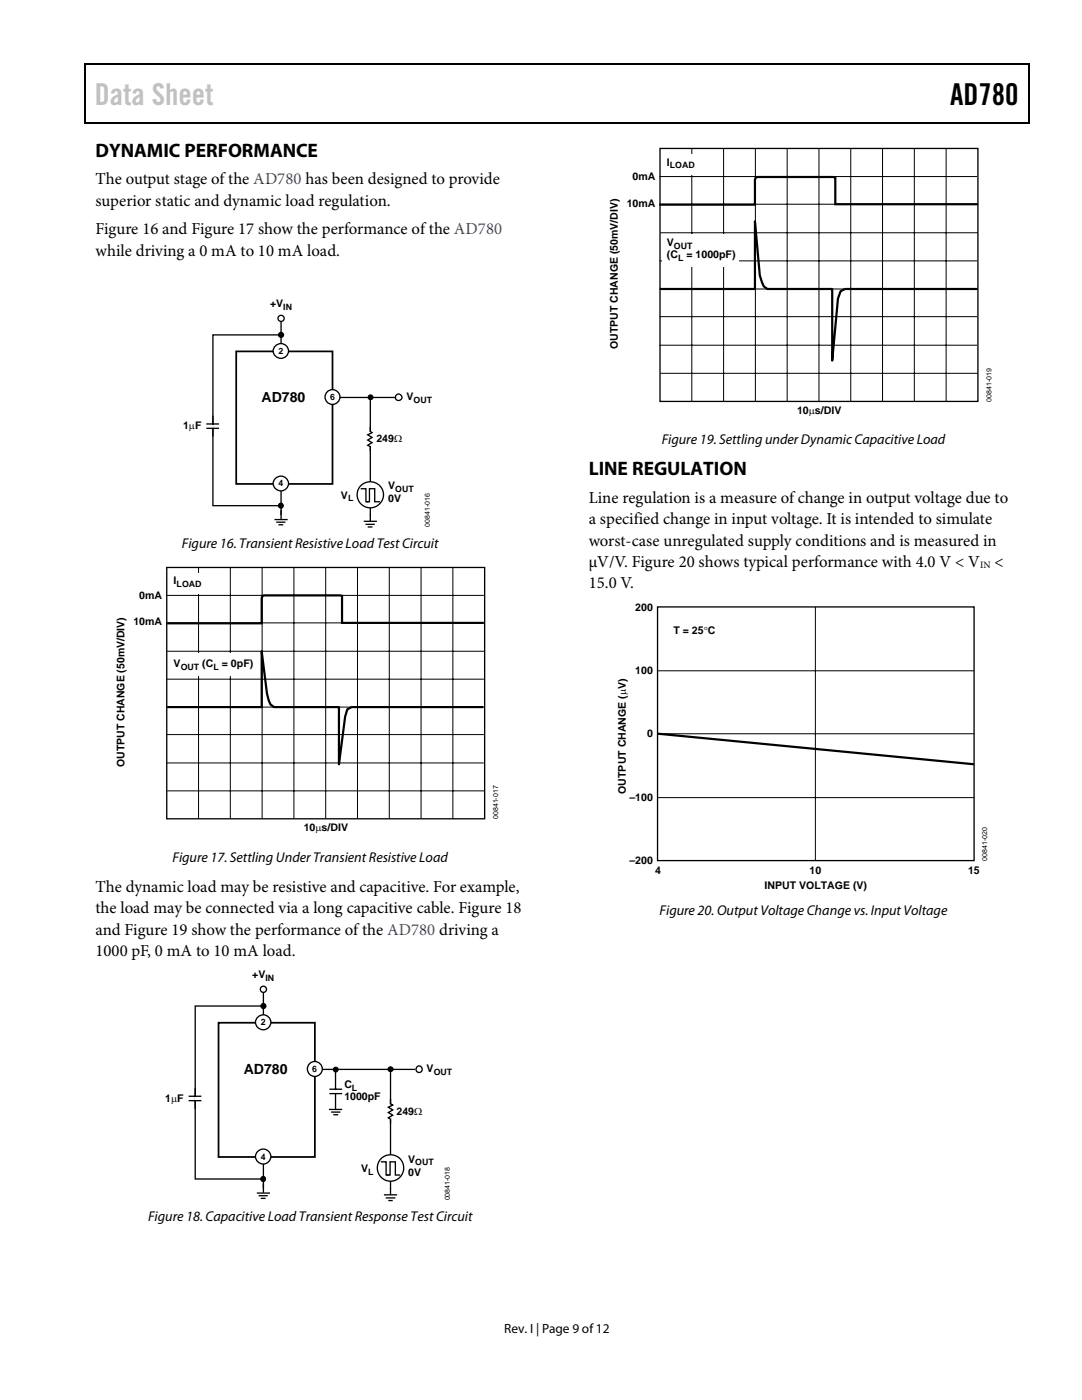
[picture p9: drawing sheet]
<svg xmlns="http://www.w3.org/2000/svg" width="216mm" height="279mm" viewBox="0 0 216 279" stroke-linecap="round" stroke-linejoin="round" font-family="sans-serif">
<defs><g id="words">
<text font-size="6" fill="#c1c1c1" x="18.9" y="20.9">Data Sheet</text>
<text font-size="6" x="189.6" y="20.9">AD780</text>
<g font-size="3.9">
<text x="19" y="31.3">DYNAMIC PERFORMANCE</text>
<text x="117.5" y="94.9">LINE REGULATION</text>
</g>
<g font-size="3.3">
<text x="19" y="36.8">The output stage of the AD780 has been designed to provide</text>
<text x="19" y="41.1">superior static and dynamic load regulation.</text>
<text x="19" y="46.8">Figure 16 and Figure 17 show the performance of the AD780</text>
<text x="19" y="51.1">while driving a 0 mA to 10 mA load.</text>
<text x="117.5" y="100.3">Line regulation is a measure ofchange in output voltage due to</text>
<text x="117.5" y="104.6">a specified change in input voltage. It is intended to simulate</text>
<text x="117.5" y="108.9">worst-case unregulated supply conditions and is measured in</text>
<text x="117.5" y="113.2">µV/V. Figure 20 shows typical performance with 4.0 V &lt; V</text>
<text x="198.5" y="113.2">&lt;</text>
<text x="117.5" y="117.4">15.0 V.</text>
<text x="19" y="178">The dynamic load may be resistive and capacitive. For example,</text>
<text x="19" y="182.2">the load may be connected via a long capacitive cable. Figure 18</text>
<text x="19.1" y="186.5">and Figure 19 show the performance of the AD780 driving a</text>
<text x="19.1" y="190.8">1000 pF, 0 mA to 10 mA load.</text>
</g>
<g font-size="2.8">
<text x="52.2" y="80.2">AD780</text>
<text x="132" y="88.5">Figure 19. Settling under Dynamic Capacitive Load</text>
<text x="36.3" y="109.4">Figure 16. Transient Resistive LoadTest Circuit</text>
<text x="34.4" y="172">Figure 17. Settling Under Transient Resistive Load</text>
<text x="131.6" y="182.6">Figure 20. Output Voltage Change vs. Input Voltage</text>
<text x="48.6" y="214.3">AD780</text>
<text x="29.5" y="243.8">Figure 18. Capacitive Load Transient Response Test Circuit</text>
</g>
<text font-size="2.7" x="100.6" y="266">Rev. I | Page 9 of12</text>
<g font-size="2.1">
<text x="133.1" y="33">I</text>
<text x="125" y="41.3">10mA</text>
<text x="126.2" y="36">0mA</text>
<text x="133.1" y="49.1">V</text>
<text x="133.1" y="51.5">(C</text>
<text x="137" y="51.5">= 1000pF)</text>
<text x="53.9" y="61.3">+V</text>
<text x="123.3" y="69.7" transform="rotate(-90 123.3 69.7)">OUTPUT CHANGE (50mV/DIV)</text>
<text x="81.1" y="79.8">V</text>
<text x="159" y="82.6">10µs/DIV</text>
<text x="36.5" y="85.7">1µF</text>
<text x="75.1" y="88.3">249Ω</text>
<text x="68" y="99.6">V</text>
<text x="77.5" y="97.6">V</text>
<text x="77.5" y="100.3">0V</text>
<text x="27.8" y="119.6">0mA</text>
<text x="34.7" y="116.6">I</text>
<text x="26.6" y="124.8">10mA</text>
<text x="126.8" y="121.9">200</text>
<text x="134.4" y="126.5">T = 25°C</text>
<text x="34.7" y="133.2">V</text>
<text x="40.4" y="133.2">(C</text>
<text x="44.3" y="133.2">= 0pF)</text>
<text x="126.8" y="134.5">100</text>
<text x="129.1" y="147.1">0</text>
<text x="24.9" y="153" transform="rotate(-90 24.9 153)">OUTPUT CHANGE (50mV/DIV)</text>
<text x="124.9" y="158.4" transform="rotate(-90 124.9 158.4)">OUTPUT CHANGE (µV)</text>
<text x="125.6" y="159.8">–100</text>
<text x="60.6" y="165.9">10µs/DIV</text>
<text x="125.6" y="172.4">–200</text>
<text x="130.7" y="174.5">4</text>
<text x="152.6" y="177.3">INPUT VOLTAGE (V)</text>
<text x="161.6" y="174.5">10</text>
<text x="193.2" y="174.5">15</text>
<text x="50.3" y="195.2">+V</text>
<text x="85.1" y="214">V</text>
<text x="33" y="219.9">1µF</text>
<text x="68.7" y="217.1">C</text>
<text x="68.7" y="219.6">1000pF</text>
<text x="79.1" y="222.5">249Ω</text>
<text x="72.1" y="233.9">V</text>
<text x="81.5" y="232">V</text>
<text x="81.5" y="234.7">0V</text>
</g>
<text font-size="1.9" x="195.6" y="113.3">IN</text>
<g font-size="1.8">
<text x="133.7" y="33.6">LOAD</text>
<text x="134.5" y="49.6">OUT</text>
<text x="135.3" y="52">L</text>
<text x="53" y="195.8">IN</text>
<text x="52" y="204.6">2</text>
<text x="62.3" y="213.9">6</text>
<text x="86.5" y="214.5">OUT</text>
<text x="70.2" y="217.6">L</text>
<text x="52" y="231.4">4</text>
<text x="82.9" y="232.5">OUT</text>
<text x="73.5" y="234.5">L</text>
</g>
<g font-size="1.7">
<text x="56.5" y="61.8">IN</text>
<text x="55.6" y="70.6">2</text>
<text x="65.9" y="79.8">6</text>
<text x="82.5" y="80.3">OUT</text>
<text x="55.6" y="97.1">4</text>
<text x="69.4" y="100.1">L</text>
<text x="78.9" y="98.2">OUT</text>
<text x="35.2" y="117.2">LOAD</text>
<text x="36.1" y="133.7">OUT</text>
<text x="42.6" y="133.7">L</text>
</g>
<g font-size="1.4">
<text x="197.8" y="80.2" transform="rotate(-90 197.8 80.2)">00841-019</text>
<text x="85.8" y="105.1" transform="rotate(-90 85.8 105.1)">00841-016</text>
<text x="99.4" y="163.4" transform="rotate(-90 99.4 163.4)">00841-017</text>
<text x="197" y="171.8" transform="rotate(-90 197 171.8)">00841-020</text>
<text x="89.8" y="239.6" transform="rotate(-90 89.8 239.6)">00841-018</text>
</g>
</g></defs>
<path d="M16.9 12.7h.2v1h-.2zM16.9 12.7h.2v.3h-.2zM82.5 12.7h.3v.3h-.3zM205.1 12.7h.3v1h-.3zM205.1 12.7h.3v.3h-.3zM16.9 24.4h.2v.2h-.2zM82.3 24.4h.2v.2h-.2zM205.1 24.4h.3v.2h-.3z" fill="#000"/>
<path d="M17 13.7v10.7M17.1 12.8h65.4M82.8 12.8h122.3M205.2 13.7v10.7M17.1 24.5h188" fill="none" stroke="#000" stroke-width=".25"/>
<path d="M56.1 63.9v4.7M56.1 96.6v6.1" fill="none" stroke="#000" stroke-width=".26"/>
<path d="M47.1 70.1h19.2v26.5h-19.2z" fill="none" stroke="#000" stroke-width=".35"/>
<circle cx="56.1" cy="96.5" r="1.49" fill="#fff"/>
<circle cx="56.1" cy="96.5" r="1.49" fill="none" stroke="#000" stroke-width=".26"/>
<circle cx="56.1" cy="70" r="1.49" fill="#fff"/>
<circle cx="56.1" cy="70" r="1.49" fill="none" stroke="#000" stroke-width=".26"/>
<circle cx="66.4" cy="79.2" r="1.49" fill="#fff"/>
<g fill="none" stroke="#000" stroke-width=".26">
<path d="M55.6 66.8h-13.1v34.1h14M67.8 79.3h11M73.9 79.2v24.7M41.2 85.5h2.5M41.2 84.6h2.5M42.5 83v1.7M42.5 85.5v1.6M54.8 103.7h2.6M55.1 104.2h1.9M55.6 104.7h.9M56.1 102v1.5M72.6 104h2.6"/>
<path d="M72.9 104.6h1.9M73.4 105.2h.9"/>
<circle cx="66.4" cy="79.2" r="1.49"/>
</g>
<circle cx="56" cy="100.9" r=".5" fill="#000"/>
<circle cx="56" cy="100.9" r=".5" fill="none" stroke="#000" stroke-width=".2"/>
<path d="M42.5 84.6v1" fill="none" stroke="#fff" stroke-width=".35"/>
<path d="M73.6 86.2l.5 .1v3.1l-.5-.2z" fill="#fff"/>
<path d="M73.9 85.1v1l.3 .2-.8 .5 .8 .5-.8 .5 .8 .5-.8 .6 .5 .2v.9" fill="none" stroke="#000" stroke-width=".26"/>
<circle cx="56.1" cy="63.5" r=".61" fill="#fff"/>
<circle cx="56.1" cy="63.5" r=".61" fill="none" stroke="#000" stroke-width=".26"/>
<circle cx="79.6" cy="79.3" r=".66" fill="#fff"/>
<circle cx="79.6" cy="79.3" r=".66" fill="none" stroke="#000" stroke-width=".26"/>
<g fill="#000">
<circle cx="56.1" cy="66.8" r=".52"/>
<circle cx="73.9" cy="79.3" r=".49"/>
</g>
<g fill="none" stroke="#000" stroke-width=".2">
<circle cx="56.1" cy="66.8" r=".52"/>
<circle cx="73.9" cy="79.3" r=".49"/>
</g>
<circle cx="73.9" cy="98.7" r="2.63" fill="#fff"/>
<g fill="none" stroke="#000" stroke-width=".26">
<path d="M72 97.5h1v2.6h.5M33.3 113.3h63.4v50.1h-63.4zM73.1 100.1h.6v-2.6h1.1v2.6h1"/>
<circle cx="73.9" cy="98.7" r="2.63"/>
</g>
<g fill="none" stroke="#000" stroke-width=".2">
<path d="M33.3 118.8h63.1M39.6 113.3v49.9M46 113.3v49.9M52.3 113.3v49.9M58.6 113.3v49.9M65 113.3v49.9M71.3 113.3v49.9M77.7 113.3v49.9M84 113.3v49.9M90.4 113.4v49.9M33.3 135.5h63.1M33.3 124.3h63.1"/>
<path d="M33.4 130h63.2M33.3 152.3h63.1M33.3 146.6h63.1M33.4 157.8h63.2M33.4 141.1h63.2"/>
</g>
<path d="M96.5 124.3h-28.3v-5.4l-15.5-.1-.3 .1-.2 .4v5.1h-18.8M33.4 141.1h18.8v-11.1l1.1 8.4 .7 2.2 .7 .5h12.9v11.4l1.3-9.5 .4-1.4 .9-.5h26.2" fill="none" stroke="#000" stroke-width=".44"/>
<g fill="#fff">
<path d="M38.9 114.5h1.2v4h-1.2z"/>
<path d="M39.1 130.5h7.3v4.4h-7.3z"/>
</g>
<path d="M52.6 197.8v4.7M52.6 230.9v6.2" fill="none" stroke="#000" stroke-width=".26"/>
<path d="M43.6 204.1h19.2v26.8h-19.2z" fill="none" stroke="#000" stroke-width=".35"/>
<circle cx="52.5" cy="230.8" r="1.5" fill="#fff"/>
<circle cx="52.5" cy="230.8" r="1.5" fill="none" stroke="#000" stroke-width=".26"/>
<circle cx="52.5" cy="204" r="1.5" fill="#fff"/>
<circle cx="52.5" cy="204" r="1.5" fill="none" stroke="#000" stroke-width=".26"/>
<circle cx="62.8" cy="213.3" r="1.5" fill="#fff"/>
<g fill="none" stroke="#000" stroke-width=".26">
<path d="M37.6 219.7h2.6M37.6 218.8h2.6M39 217.1v1.8M39 219.7v1.6M52 200.8h-13v34.5h14M64.2 213.4h18.6M77.9 213.3v25M51.2 238.1h2.7M51.6 238.6h1.8M52 239.2h1M52.6 236.3v1.6M76.6 238.5h2.6"/>
<path d="M77 239.1h1.9M77.5 239.6h.9"/>
<circle cx="62.8" cy="213.3" r="1.5"/>
</g>
<circle cx="52.5" cy="235.3" r=".5" fill="#000"/>
<circle cx="52.5" cy="235.3" r=".5" fill="none" stroke="#000" stroke-width=".2"/>
<path d="M39 218.8v.9" fill="none" stroke="#fff" stroke-width=".35"/>
<path d="M77.7 220.4h.4v3.2l-.4-.2z" fill="#fff"/>
<path d="M77.9 219.3v1l.5 .2-.9 .5 .9 .5-.9 .5 .9 .6-.9 .5 .4 .2v.9" fill="none" stroke="#000" stroke-width=".26"/>
<circle cx="52.6" cy="197.4" r=".62" fill="#fff"/>
<circle cx="52.6" cy="197.4" r=".62" fill="none" stroke="#000" stroke-width=".26"/>
<circle cx="83.6" cy="213.4" r=".63" fill="#fff"/>
<circle cx="83.6" cy="213.4" r=".63" fill="none" stroke="#000" stroke-width=".26"/>
<g fill="#000">
<circle cx="52.6" cy="200.8" r=".52"/>
<circle cx="77.9" cy="213.4" r=".5"/>
</g>
<g fill="none" stroke="#000" stroke-width=".2">
<circle cx="52.6" cy="200.8" r=".52"/>
<circle cx="77.9" cy="213.4" r=".5"/>
</g>
<circle cx="77.9" cy="233.1" r="2.64" fill="#fff"/>
<g fill="none" stroke="#000" stroke-width=".26">
<path d="M131.7 29.6h63.4v50.5h-63.4zM65.7 218.3h2.6M65.7 217.4h2.6M67 213.8v3.7M67 218.2v3.1M65.6 221.4h2.7M66.1 221.9h1.8M66.5 222.5h1M76 231.9h1v2.6h.6M77.1 234.5h.7v-2.6h1.1v2.6h1"/>
<circle cx="77.9" cy="233.1" r="2.64"/>
</g>
<circle cx="67" cy="213.5" r=".49" fill="#000"/>
<g fill="none" stroke="#000" stroke-width=".2">
<path d="M131.7 35.2h63.2M138 29.7v50.2M144.4 29.7v50.2M150.7 29.7v50.2M157.1 29.7v50.2M163.4 29.7v50.2M169.8 29.7v50.2M176.1 29.7v50.2M182.4 29.7v50.2M188.8 29.8v50.2M131.7 52.1h63.2M131.7 40.8h63.2"/>
<path d="M131.9 57.7h63.1M131.9 46.5h63.1M131.7 68.9h63.2M131.7 63.2h63.2M131.9 74.5h63.1"/>
<circle cx="67" cy="213.5" r=".49"/>
</g>
<path d="M131.8 57.7h18.8v-13.5l1 10.8 .8 2.1 .7 .6h13v14.3l1.1-12.4 .5-1.5 .9-.4h26.3M195 40.8h-28.3v-5.4l-15.5-.1-.4 .1-.2 .4v5h-18.8" fill="none" stroke="#000" stroke-width=".44"/>
<g fill="#fff">
<path d="M137.3 30.9h1.2v4h-1.2z"/>
<path d="M132.2 46.7h15.3v6.5h-15.3z"/>
</g>
<path d="M131.2 121.1h63.2v50.6h-63.2z" fill="none" stroke="#000" stroke-width=".26"/>
<path d="M131.4 133.9h62.9M162.7 121.2v50.4M131.4 159.2h62.9M131.4 146.4h62.9" fill="none" stroke="#000" stroke-width=".2"/>
<path d="M131.4 146.4l62.7 6.1" fill="none" stroke="#000" stroke-width=".44"/>
<use href="#words"/>
</svg>
